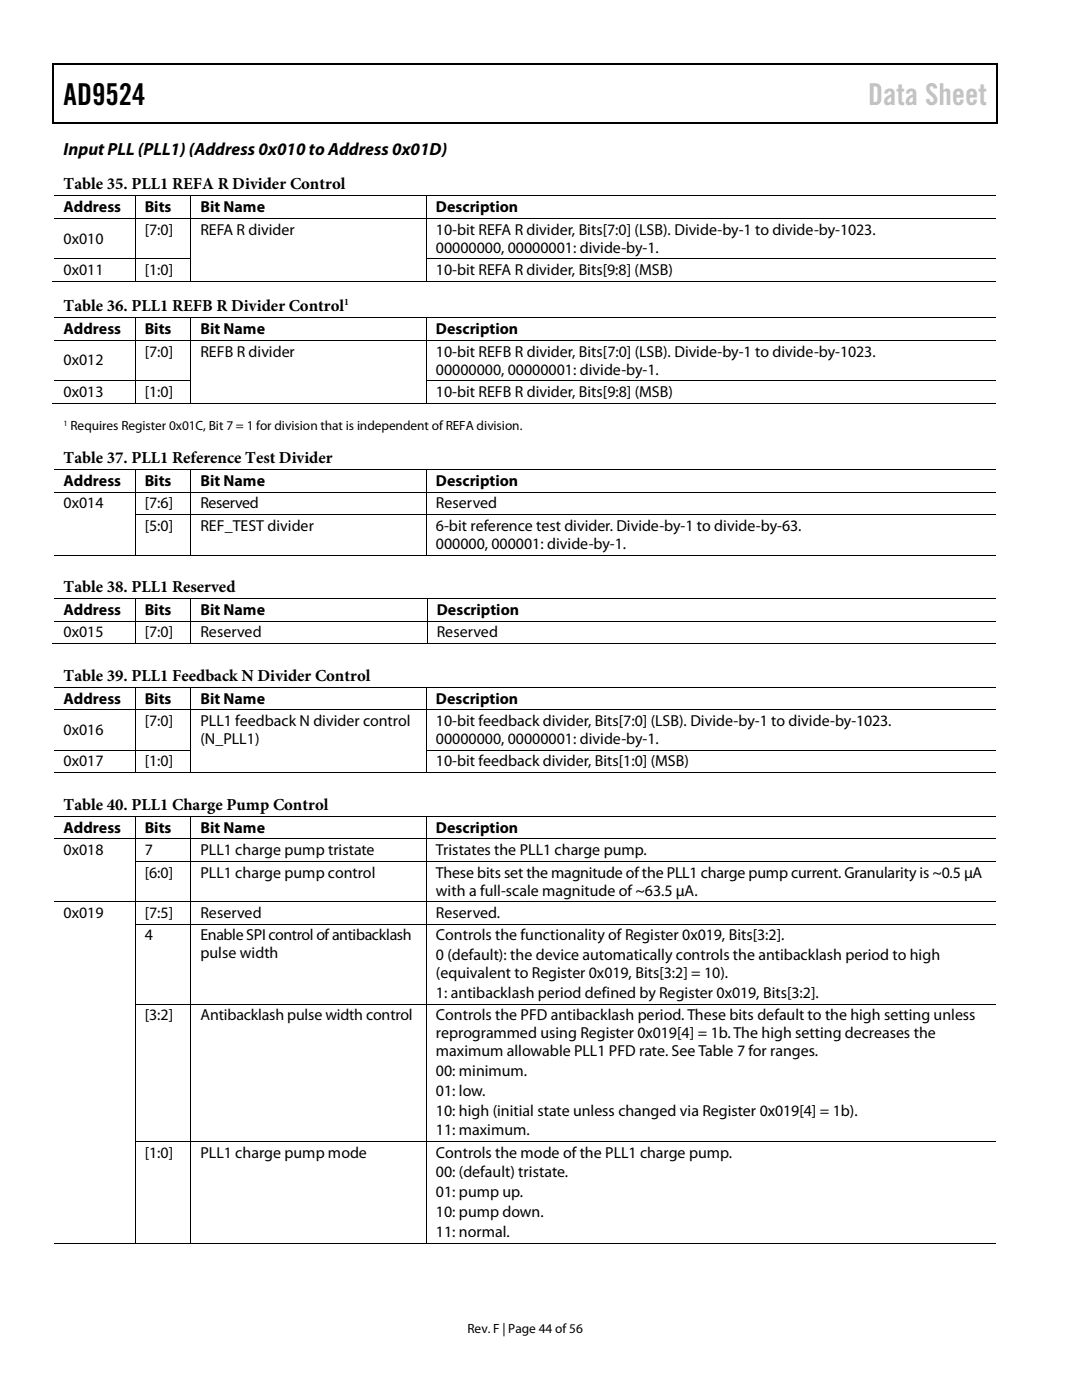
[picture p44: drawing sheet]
<svg xmlns="http://www.w3.org/2000/svg" width="216mm" height="279mm" viewBox="0 0 216 279" stroke-linecap="round" stroke-linejoin="round" font-family="sans-serif">
<defs><g id="words">
<text font-size="6" x="12.7" y="20.9">AD9524</text>
<text font-size="6" fill="#c1c1c1" x="173.2" y="20.9">Data Sheet</text>
<text font-size="3.5" x="12.7" y="30.9">Input PLL (PLL1)(Address 0x010 to Address 0x01D)</text>
<g font-size="3.3">
<text x="12.7" y="37.8">Table 35. PLL1 REFA R Divider Control</text>
<text x="12.7" y="62.1">Table 36. PLL1 REFB R Divider Control</text>
<text x="12.7" y="92.4">Table 37. PLL1 Reference Test Divider</text>
<text x="12.7" y="118.2">Table 38. PLL1 Reserved</text>
<text x="12.7" y="135.9">Table 39. PLL1 Feedback N Divider Control</text>
<text x="12.7" y="161.6">Table 40. PLL1 Charge Pump Control</text>
</g>
<g font-size="3.2">
<text x="12.7" y="42.3">Address</text>
<text x="28.9" y="42.3">Bits</text>
<text x="28.9" y="46.8">[7:0]</text>
<text x="40" y="42.3">Bit Name</text>
<text x="40" y="46.8">REFA R divider</text>
<text x="87" y="42.3">Description</text>
<text x="87" y="46.8">10-bit REFA R divider, Bits[7:0] (LSB). Divide-by-1 to divide-by-1023.</text>
<text x="12.7" y="48.6">0x010</text>
<text x="87" y="50.4">00000000, 00000001: divide-by-1.</text>
<text x="12.7" y="54.9">0x011</text>
<text x="28.9" y="54.9">[1:0]</text>
<text x="87" y="54.9">10-bit REFA R divider, Bits[9:8] (MSB)</text>
<text x="12.7" y="66.7">Address</text>
<text x="28.9" y="71.2">[7:0]</text>
<text x="28.9" y="66.7">Bits</text>
<text x="40" y="71.2">REFB R divider</text>
<text x="40" y="66.7">Bit Name</text>
<text x="87" y="71.2">10-bit REFB R divider, Bits[7:0] (LSB). Divide-by-1 to divide-by-1023.</text>
<text x="87" y="66.7">Description</text>
<text x="12.7" y="72.9">0x012</text>
<text x="87" y="74.8">00000000, 00000001: divide-by-1.</text>
<text x="12.7" y="79.2">0x013</text>
<text x="28.9" y="79.2">[1:0]</text>
<text x="87" y="79.2">10-bit REFB R divider, Bits[9:8] (MSB)</text>
<text x="12.7" y="97">Address</text>
<text x="12.7" y="101.5">0x014</text>
<text x="28.9" y="97">Bits</text>
<text x="28.9" y="101.5">[7:6]</text>
<text x="40" y="97">Bit Name</text>
<text x="40" y="101.5">Reserved</text>
<text x="87" y="97">Description</text>
<text x="87" y="101.5">Reserved</text>
<text x="28.9" y="105.9">[5:0]</text>
<text x="40" y="105.9">REF_TEST divider</text>
<text x="87" y="105.9">6-bit reference test divider. Divide-by-1 to divide-by-63.</text>
<text x="87" y="109.6">000000, 000001: divide-by-1.</text>
<text x="12.7" y="122.7">Address</text>
<text x="28.9" y="122.7">Bits</text>
<text x="40" y="122.7">Bit Name</text>
<text x="87.2" y="122.7">Description</text>
<text x="12.7" y="127.2">0x015</text>
<text x="28.9" y="127.2">[7:0]</text>
<text x="40" y="127.2">Reserved</text>
<text x="87.2" y="127.2">Reserved</text>
<text x="12.7" y="140.4">Address</text>
<text x="28.9" y="140.4">Bits</text>
<text x="40" y="140.4">Bit Name</text>
<text x="87" y="140.4">Description</text>
<text x="12.7" y="146.7">0x016</text>
<text x="28.9" y="144.9">[7:0]</text>
<text x="40" y="144.9">PLL1 feedback N divider control</text>
<text x="40" y="148.5">(N_PLL1)</text>
<text x="87" y="148.5">00000000, 00000001: divide-by-1.</text>
<text x="87" y="144.9">10-bit feedback divider, Bits[7:0] (LSB). Divide-by-1 to divide-by-1023.</text>
<text x="12.7" y="153">0x017</text>
<text x="28.9" y="153">[1:0]</text>
<text x="87" y="153">10-bit feedback divider, Bits[1:0] (MSB)</text>
<text x="12.7" y="166.2">Address</text>
<text x="28.9" y="166.2">Bits</text>
<text x="40" y="166.2">Bit Name</text>
<text x="87" y="166.2">Description</text>
<text x="12.7" y="170.6">0x018</text>
<text x="28.9" y="170.6">7</text>
<text x="40" y="170.6">PLL1 charge pump tristate</text>
<text x="87" y="170.6">Tristates the PLL1 charge pump.</text>
<text x="28.9" y="175.1">[6:0]</text>
<text x="40" y="175.1">PLL1 charge pump control</text>
<text x="87" y="178.7">with a full-scale magnitude of ~63.5 μA.</text>
<text x="87" y="175.1">These bits set the magnitude of the PLL1 charge pump current. Granularity is ~0.5 μA</text>
<text x="12.7" y="183.2">0x019</text>
<text x="28.9" y="183.2">[7:5]</text>
<text x="40" y="183.2">Reserved</text>
<text x="87" y="183.2">Reserved.</text>
<text x="28.9" y="187.7">4</text>
<text x="40" y="187.7">Enable SPI control of antibacklash</text>
<text x="40" y="191.3">pulse width</text>
<text x="87" y="191.6">0 (default): the device automatically controls the antibacklash period to high</text>
<text x="87" y="187.7">Controls the functionality of Register 0x019, Bits[3:2].</text>
<text x="87" y="195.2">(equivalent to Register 0x019, Bits[3:2] = 10).</text>
<text x="28.9" y="203.6">[3:2]</text>
<text x="40" y="203.6">Antibacklash pulse width control</text>
<text x="87" y="203.6">Controls the PFD antibacklash period. These bits default to the high setting unless</text>
<text x="87" y="199.1">1: antibacklash period defined by Register 0x019, Bits[3:2].</text>
<text x="87" y="207.2">reprogrammed using Register 0x019[4] = 1b. The high setting decreases the</text>
<text x="87" y="210.8">maximum allowable PLL1 PFD rate. See Table 7 for ranges.</text>
<text x="87" y="214.8">00: minimum.</text>
<text x="87" y="218.7">01: low.</text>
<text x="87" y="222.6">10: high (initial state unless changed via Register 0x019[4] = 1b).</text>
<text x="87" y="226.6">11: maximum.</text>
<text x="28.9" y="231.1">[1:0]</text>
<text x="40" y="231.1">PLL1 charge pump mode</text>
<text x="87" y="231.1">Controls the mode of the PLL1 charge pump.</text>
<text x="87" y="238.9">01: pump up.</text>
<text x="87" y="235">00: (default) tristate.</text>
<text x="87" y="242.9">10: pump down.</text>
<text x="87" y="246.8">11: normal.</text>
</g>
<g font-size="2.7">
<text x="14.1" y="85.8">Requires Register 0x01C, Bit 7 = 1 for division that is independent of REFA division.</text>
<text x="93.3" y="266">Rev. F | Page 44 of56</text>
</g>
<text font-size="1.9" x="68.7" y="60.9">1</text>
<text font-size="1.6" x="12.7" y="84.9">1</text>
</g></defs>
<g fill="#000">
<path d="M10.5 12.7h.3v1h-.3zM10.5 12.7h.3v.3h-.3zM133.3 12.7h.3v.3h-.3zM198.8 12.7h.2v1h-.2zM198.8 12.7h.2v.3h-.2zM10.5 24.4h.3v.2h-.3zM26.9 39h.2v.2h-.2zM38 39h.2v.2h-.2zM85 39h.2v.2h-.2zM133.1 24.4h.2v.2h-.2zM198.8 24.4h.2v.2h-.2zM26.9 43.5h.2v.1h-.2z"/>
<path d="M26.9 51.6h.2v.1h-.2zM26.9 56h.2v.2h-.2zM38 43.5h.2v.1h-.2zM38 51.6h.2v.1h-.2zM38 56h.2v.2h-.2zM85 43.5h.2v.1h-.2zM85 51.6h.2v.1h-.2zM85 56h.2v.2h-.2zM26.9 63.3h.2v.2h-.2zM26.9 67.8h.2v.2h-.2zM26.9 75.9h.2v.2h-.2zM38 63.3h.2v.2h-.2z"/>
<path d="M38 67.8h.2v.2h-.2zM38 75.9h.2v.2h-.2zM85 63.3h.2v.2h-.2zM85 67.8h.2v.2h-.2zM85 75.9h.2v.2h-.2zM26.9 80.4h.2v.2h-.2zM26.9 93.6h.2v.2h-.2zM26.9 98.2h.2v.1h-.2zM38 80.4h.2v.2h-.2zM38 93.6h.2v.2h-.2zM38 98.2h.2v.1h-.2zM85 80.4h.2v.2h-.2z"/>
<path d="M85 93.6h.2v.2h-.2zM85 98.2h.2v.1h-.2zM26.9 102.6h.2v.2h-.2zM26.9 110.7h.2v.2h-.2zM26.9 119.4h.2v.1h-.2zM38 102.6h.2v.2h-.2zM38 110.7h.2v.2h-.2zM38 119.4h.2v.1h-.2zM85 102.6h.2v.2h-.2zM85 110.7h.2v.2h-.2zM85.2 119.4h.1v.1h-.1zM26.9 123.9h.2v.2h-.2z"/>
<path d="M26.9 128.4h.2v.2h-.2zM26.9 137.1h.2v.1h-.2zM38 123.9h.2v.2h-.2zM38 128.4h.2v.2h-.2zM38 137.1h.2v.1h-.2zM85 137.1h.2v.1h-.2zM85.2 123.9h.1v.2h-.1zM85.2 128.4h.1v.2h-.1zM26.9 141.6h.2v.2h-.2zM26.9 149.6h.2v.2h-.2zM26.9 154.1h.2v.2h-.2zM38 141.6h.2v.2h-.2z"/>
<path d="M38 149.6h.2v.2h-.2zM38 154.1h.2v.2h-.2zM85 141.6h.2v.2h-.2zM85 149.6h.2v.2h-.2zM85 154.1h.2v.2h-.2zM26.9 162.8h.2v.2h-.2zM26.9 167.3h.2v.2h-.2zM26.9 171.8h.2v.2h-.2zM38 162.8h.2v.2h-.2zM38 167.3h.2v.2h-.2zM38 171.8h.2v.2h-.2zM85 162.8h.2v.2h-.2z"/>
<path d="M85 167.3h.2v.2h-.2zM85 171.8h.2v.2h-.2zM26.9 179.9h.2v.1h-.2zM26.9 184.4h.2v.1h-.2zM38 179.9h.2v.1h-.2zM38 184.4h.2v.1h-.2zM85 179.9h.2v.1h-.2zM85 184.4h.2v.1h-.2zM26.9 200.3h.2v.2h-.2zM38 200.3h.2v.2h-.2zM85 200.3h.2v.2h-.2zM26.9 227.7h.2v.2h-.2z"/>
<path d="M38 227.7h.2v.2h-.2zM85 227.7h.2v.2h-.2zM26.9 248h.2v.2h-.2zM38 248h.2v.2h-.2zM85 248h.2v.2h-.2z"/>
</g>
<path d="M10.7 13.7v10.7M10.8 12.8h122.5M133.6 12.8h65.2M198.9 13.7v10.7M10.8 24.5h188" fill="none" stroke="#000" stroke-width=".25"/>
<g fill="none" stroke="#000" stroke-width=".2">
<path d="M10.8 39.1h16.1M27 39.2v4.3M27.1 39.1h10.9M38.1 39.2v4.3M38.2 39.1h46.8M85.1 39.2v4.3M85.2 39.1h113.5M10.5 56.1h16.4M10.8 43.6h16.1M10.8 51.6h16.1M27 43.6v8M27 51.7v4.3"/>
<path d="M27.1 43.6h10.9M27.1 51.6h10.9M27.1 56.1h10.9M38.1 43.6v8M38.1 51.7v4.3M38.2 43.6h46.8M38.2 56.1h46.8M85.1 43.6v8M85.1 51.7v4.3M85.2 43.6h113.5M85.2 51.6h113.5M85.2 56.1h113.5"/>
<path d="M10.8 63.4h16.1M10.8 67.9h16.1M10.8 76h16.1M27 63.5v4.3M27 68v7.9M27 76.1v4.3M27.1 63.4h10.9M27.1 67.9h10.9M27.1 76h10.9M38.1 63.5v4.3M38.1 68v7.9M38.1 76.1v4.3"/>
<path d="M38.2 63.4h46.8M38.2 67.9h46.8M85.1 63.5v4.3M85.1 68v7.9M85.1 76.1v4.3M85.2 63.4h113.5M85.2 67.9h113.5M85.2 76h113.5M10.5 80.5h16.4M10.8 93.7h16.1M10.8 98.3h16.1M27 93.8v4.4"/>
<path d="M27 98.3v4.3M27.1 80.5h10.9M27.1 93.7h10.9M27.1 98.3h10.9M38.1 93.8v4.4M38.1 98.3v4.3M38.2 80.5h46.8M38.2 93.7h46.8M38.2 98.3h46.8M85.1 93.8v4.4M85.1 98.3v4.3M85.2 80.5h113.5"/>
<path d="M85.2 93.7h113.6M85.2 98.3h113.6M10.8 110.8h16.1M10.8 119.5h16.1M27 102.8v7.9M27 119.5v4.4M27.1 102.7h10.9M27.1 110.8h10.9M27.1 119.5h10.9M38.1 102.8v7.9M38.1 119.5v4.4M38.2 102.7h46.8"/>
<path d="M38.2 110.8h46.8M38.2 119.5h47M85.1 102.8v7.9M85.2 102.7h113.6M85.2 110.8h113.6M85.3 119.5v4.4M85.3 119.5h113.5M10.5 128.5h16.4M10.8 124h16.1M10.8 137.2h16.1M27 124.1v4.3M27 137.2v4.4"/>
<path d="M27.1 124h10.9M27.1 128.5h10.9M27.1 137.2h10.9M38.1 124.1v4.3M38.1 137.2v4.4M38.2 124h47M38.2 128.5h47M38.2 137.2h46.8M85.1 137.2v4.4M85.2 137.2h113.5M85.3 124.1v4.3M85.3 124h113.5"/>
<path d="M85.3 128.5h113.5M10.8 141.7h16.1M10.8 149.7h16.1M10.8 154.2h16.1M27 141.8v7.8M27 149.8v4.3M27.1 141.7h10.9M27.1 149.7h10.9M27.1 154.2h10.9M38.1 141.8v7.8M38.1 149.8v4.3M38.2 141.7h46.8"/>
<path d="M38.2 154.2h46.8M85.1 141.8v7.8M85.1 149.8v4.3M85.2 141.7h113.5M85.2 149.7h113.5M85.2 154.2h113.5M10.8 162.9h16.1M10.8 167.4h16.1M10.8 180h16.1M27 163v4.3M27 167.5v4.3M27 172v7.9"/>
<path d="M27.1 162.9h10.9M27.1 167.4h10.9M27.1 171.9h10.9M27.1 180h10.9M38.1 163v4.3M38.1 167.5v4.3M38.1 172v7.9M38.2 162.9h46.8M38.2 167.4h46.8M38.2 171.9h46.8M38.2 180h46.8M85.1 163v4.3"/>
<path d="M85.1 167.5v4.3M85.1 172v7.9M85.2 162.9h113.5M85.2 167.4h113.5M85.2 171.9h113.5M85.2 180h113.5M27 180v4.4M27 184.5v15.8M27.1 184.4h10.9M38.1 180v4.4M38.1 184.5v15.8M38.2 184.4h46.8"/>
<path d="M85.1 180v4.4M85.1 184.5v15.8M85.2 184.4h113.5M27 200.5v27.2M27.1 200.4h10.9M38.1 200.5v27.2M38.2 200.4h46.8M85.1 200.5v27.2M85.2 200.4h113.5M27 227.9v20.1M27.1 227.8h10.9M38.1 227.9v20.1"/>
<path d="M38.2 227.8h46.8M85.1 227.9v20.1M85.2 227.8h113.5M10.8 248.1h16.1M27.1 248.1h10.9M38.2 248.1h46.8M85.2 248.1h113.5"/>
</g>
<use href="#words"/>
</svg>
